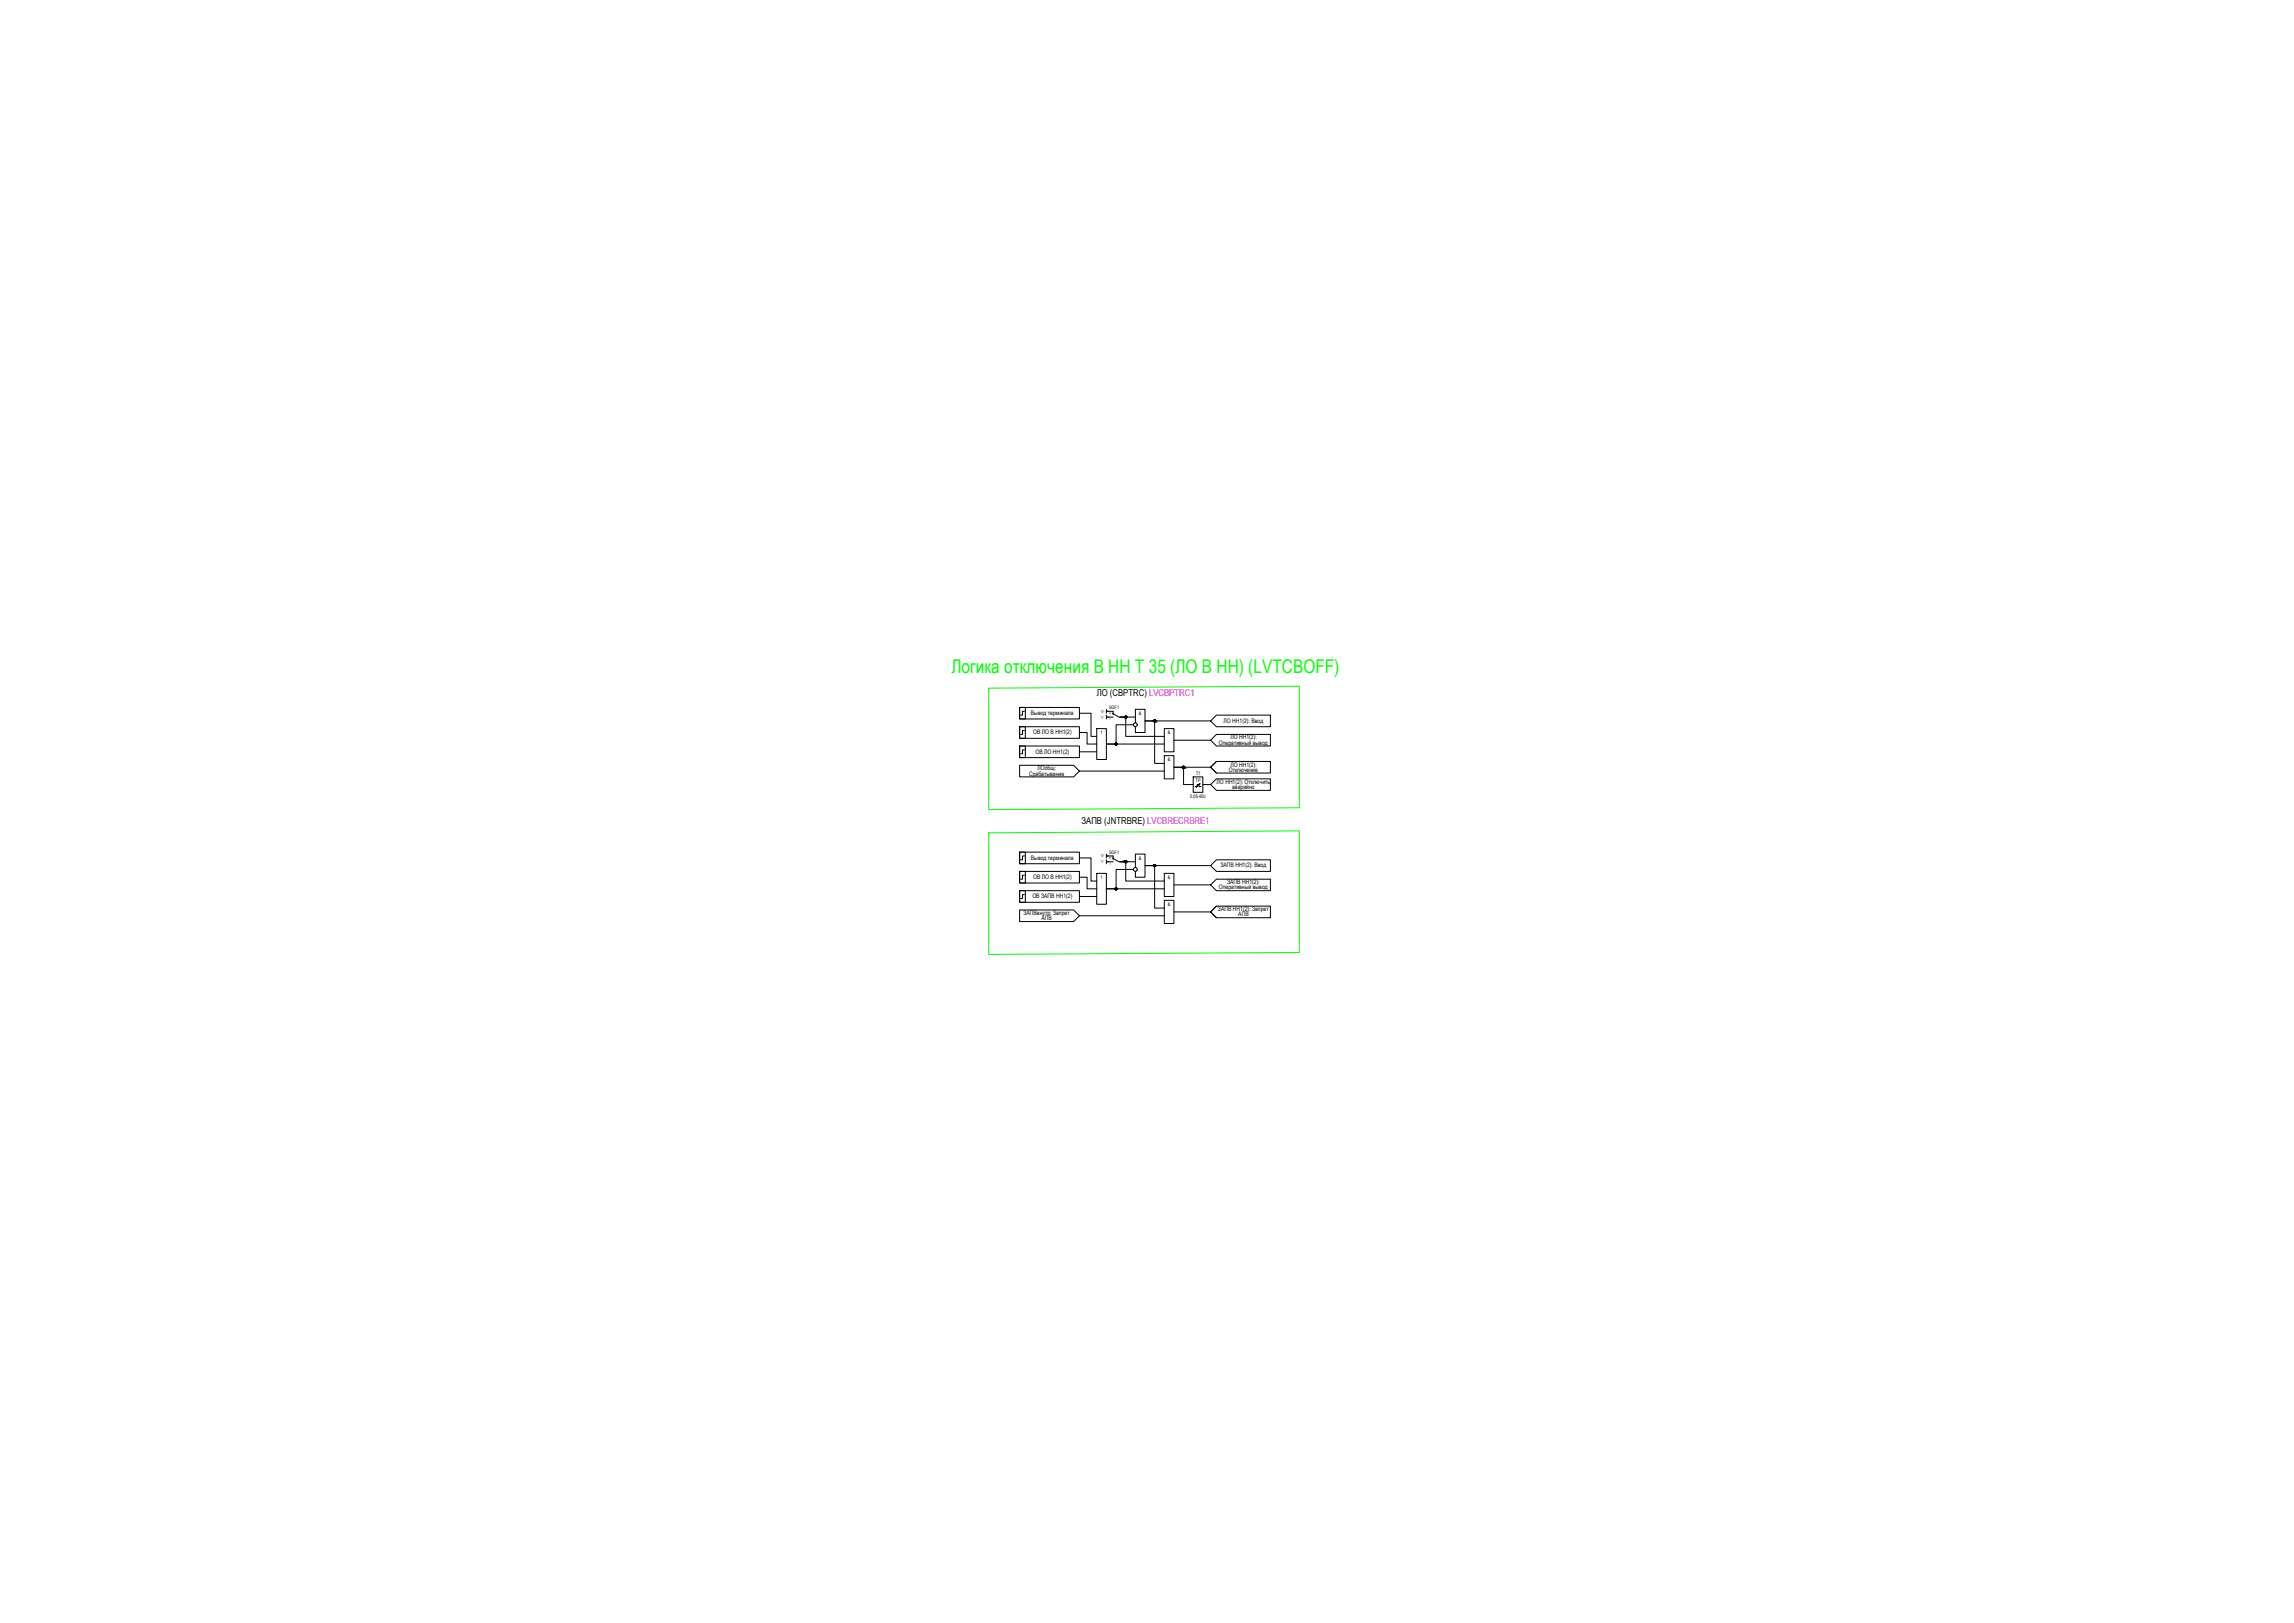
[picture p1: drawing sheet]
<svg xmlns="http://www.w3.org/2000/svg" width="1189mm" height="841mm" viewBox="0 0 1189 841" stroke-linecap="round" stroke-linejoin="round" font-family="sans-serif">
<defs><g id="words">
<text font-size="9.8" fill="#0f0" x="493" y="349">Логика отключения В НН Т 35 (ЛО В НН) (LVTCBOFF)</text>
<g font-size="4.9">
<text x="568" y="361">ЛО (CBPTRC) LVCBPTRC1</text>
<text x="561" y="427">ЗАПВ (JNTRBRE) LVCBRECRBRE1</text>
</g>
<g font-size="3.2">
<text x="534" y="371">Вывод терминала</text>
<text x="634" y="374">ЛО НН1(2): Ввод</text>
<text x="535" y="381">ОВ ЛО В НН1(2)</text>
<text x="638" y="383">ЛО НН1(2):</text>
<text x="632" y="386">Оперативный вывод</text>
<text x="537" y="391">ОВ ЛО НН1(2)</text>
<text x="533" y="402">Срабатывание</text>
<text x="538" y="399">ЛОобщ:</text>
<text x="637" y="400">Отключение</text>
<text x="638" y="397">ЛО НН1(2):</text>
<text x="631" y="406">ЛО НН1(2): Отключить</text>
<text x="639" y="409">аварийно</text>
<text x="534" y="446">Вывод терминала</text>
<text x="632" y="449">ЗАПВ НН1(2): Ввод</text>
<text x="535" y="456">ОВ ЛО В НН1(2)</text>
<text x="632" y="461">Оперативный вывод</text>
<text x="636" y="458">ЗАПВ НН1(2):</text>
<text x="535" y="466">ОВ ЗАПВ НН1(2)</text>
<text x="631" y="472">ЗАПВ НН1(2): Запрет</text>
<text x="530" y="474">ЗАПВвнутр: Запрет</text>
<text x="540" y="477">АПВ</text>
<text x="642" y="475">АПВ</text>
</g>
<g font-size="2.5">
<text x="590" y="370">&amp;</text>
<text x="570" y="380">1</text>
<text x="605" y="380">&amp;</text>
<text x="605" y="394">&amp;</text>
<text x="620" y="401">T1</text>
<text x="620" y="405">TP</text>
<text x="617" y="413">0,05-60с</text>
<text x="590" y="445">&amp;</text>
<text x="570" y="455">1</text>
<text x="605" y="455">&amp;</text>
<text x="605" y="469">&amp;</text>
</g>
<g font-size="2.4">
<text x="575" y="367">SGF1</text>
<text x="575" y="442">SGF1</text>
</g>
<g font-size="1.7">
<text x="570" y="369">&quot;0&quot;</text>
<text x="575" y="370">0</text>
<text x="570" y="372">&quot;1&quot;</text>
<text x="575" y="373">1</text>
<text x="570" y="447">&quot;1&quot;</text>
<text x="570" y="444">&quot;0&quot;</text>
<text x="575" y="445">0</text>
<text x="575" y="448">1</text>
</g>
</g></defs>
<!-- layer: 0 -->
<path d="M512 357l161-1v63l-161 1zM512 432l161-1v63l-161 1z" fill="none" stroke="#0f0" stroke-width=".52"/>
<g fill="none" stroke="#000" stroke-width=".52">
<path d="M528 377h3v6h-3zM528 377h31v6h-31zM528 367h3v6h-3zM528 367h31v6h-31zM531 379h-1v2h-1M531 369h-1v2h-1M559 380h4v6h5M559 370h6v12h3M568 378h5v16h-5zM573 368v2M573 371v2M573 369h1"/>
<path d="M573 372h1M587 376h-9v10h-5h30M588 372h-8h3v10h20M588 375v-7h5v12h-5v-3M603 378h5v12h-5zM627 374l3-3h28v6h-28zM627 374h-34h5v22h5M528 397h28l3 3-3 3h-28zM528 387h3v6h-3zM528 387h31v6h-31zM531 389h-1v2h-1M559 400h44"/>
<path d="M559 390h9M603 392h5v12h-5zM608 384h19M627 398l3-3h28v6h-28zM627 398h-19h5v9h5M627 384l3-3h28v6h-28zM630 395l-3 3 3 3M618 403h5v8h-5zM619 408h1v-1h1v1h1M621 406h1v1M622 406l-2 2M623 407h4l3-3h28v6h-28l-3-3"/>
<path d="M528 452h3v6h-3zM528 452h31v6h-31zM528 442h3v6h-3zM528 442h31v6h-31zM531 454h-1v2h-1M531 444h-1v2h-1M559 455h4v6h5M559 445h6v12h3M568 453h5v16h-5zM573 443v2M573 446v2M573 444h1"/>
<path d="M573 447h1M587 451h-9v10h-5h30M588 447h-8h3v10h20M588 450v-7h5v12h-5v-3M603 453h5v12h-5zM608 459h19M627 449l3-3h28v6h-28zM627 449h-34h5v22h5M627 459l3-3h28v6h-28zM528 472h28l3 3-3 3h-28zM528 462h3v6h-3zM528 462h31v6h-31z"/>
<path d="M531 464h-1v2h-1M559 475h44M559 465h9M603 467h5v12h-5zM608 473h19M627 473l3-3h28v6h-28zM630 470l-3 3 3 3"/>
<circle cx="583" cy="372" r=".5"/>
<circle cx="588" cy="376" r="1"/>
<circle cx="598" cy="374" r=".5"/>
<circle cx="578" cy="386" r=".5"/>
<circle cx="613" cy="398" r=".5"/>
<circle cx="583" cy="447" r=".5"/>
<circle cx="588" cy="451" r="1"/>
<circle cx="598" cy="449" r=".5"/>
<circle cx="578" cy="461" r=".5"/>
</g>
<g fill="#000" stroke="#000" stroke-width=".52">
<path d="M583 372h1zM583 371h1zM598 373h1zM598 374h1zM613 397h1zM613 398h1zM583 446h1zM583 447h1zM598 449h1z"/>
<path d="M583 371h1zM583 371h1z"/>
<path d="M583 371h1zM583 371h1z"/>
<path d="M583 372h1zM583 372h1z"/>
<path d="M583 371h1zM583 371h1z"/>
<path d="M583 371h1zM583 371h1z"/>
<path d="M583 372h1zM583 372h1z"/>
<path d="M583 371h1zM583 371h1z"/>
<path d="M583 372h1zM583 372h1zM583 372h1z"/>
<path d="M583 371h1zM583 371h1z"/>
<path d="M583 372h1zM583 372h1z"/>
<path d="M583 371h1zM583 371h1z"/>
<path d="M583 371h1zM583 371h1z"/>
<path d="M583 372h1zM583 372h1z"/>
<path d="M583 372h1zM583 372h1z"/>
<path d="M583 371h1zM583 371h1z"/>
<path d="M583 371l1 1zM583 371l1 1z"/>
<path d="M583 372h1zM583 372h1z"/>
<path d="M583 372h1zM583 372h1z"/>
<path d="M583 372h1zM583 372h1z"/>
<path d="M583 372h1zM583 372h1z"/>
<path d="M583 372h1zM583 372h1z"/>
<path d="M583 372h1zM583 372h1z"/>
<path d="M583 372h1zM583 372h1z"/>
<path d="M598 373h1zM598 373h1z"/>
<path d="M598 373h1zM598 373h1z"/>
<path d="M598 374h1zM598 374h1z"/>
<path d="M598 373h1zM598 373h1z"/>
<path d="M598 374h1zM598 374h1z"/>
<path d="M598 373h1zM598 373h1z"/>
<path d="M598 374h1zM598 374h1z"/>
<path d="M598 373h1zM598 373h1z"/>
<path d="M598 373h1zM598 373h1z"/>
<path d="M598 374h1zM598 374h1z"/>
<path d="M598 374h1zM598 374h1z"/>
<path d="M598 373h1zM598 373h1z"/>
<path d="M598 373h1zM598 373h1z"/>
<path d="M598 374h1zM598 374h1z"/>
<path d="M598 374h1zM598 374h1z"/>
<path d="M598 373h1zM598 373h1z"/>
<path d="M598 373h1zM598 373h1z"/>
<path d="M598 374h1zM598 374h1z"/>
<path d="M598 374h1zM598 374h1z"/>
<path d="M598 373l1 1zM598 373l1 1z"/>
<path d="M598 374h1zM598 374h1z"/>
<path d="M598 374h1zM598 374h1z"/>
<path d="M598 374h1zM598 374h1z"/>
<path d="M598 374h1zM598 374h1z"/>
<path d="M578 385h1zM578 385h1z"/>
<path d="M578 385h1zM578 385h1z"/>
<path d="M578 386h1zM578 386h1z"/>
<path d="M578 385h1zM578 385h1z"/>
<path d="M578 386h1zM578 386h1z"/>
<path d="M578 385h1zM578 385h1z"/>
<path d="M578 386h1zM578 386h1z"/>
<path d="M578 385h1zM578 385h1z"/>
<path d="M578 386h1zM578 386h1z"/>
<path d="M578 385h1zM578 385h1z"/>
<path d="M578 386h1zM578 386h1z"/>
<path d="M578 385h1zM578 385h1z"/>
<path d="M578 385h1zM578 385h1z"/>
<path d="M578 386h1zM578 386h1z"/>
<path d="M578 386h1zM578 386h1z"/>
<path d="M578 385h1zM578 385h1z"/>
<path d="M578 385h1zM578 385h1z"/>
<path d="M578 385l1 1zM578 385l1 1z"/>
<path d="M578 386h1zM578 386h1z"/>
<path d="M578 386h1zM578 386h1z"/>
<path d="M578 386h1zM578 386h1z"/>
<path d="M578 386h1zM578 386h1z"/>
<path d="M578 386h1zM578 386h1z"/>
<path d="M578 386h1zM578 386h1z"/>
<path d="M613 397h1zM613 397h1z"/>
<path d="M613 398h1zM613 398h1z"/>
<path d="M613 397h1zM613 397h1z"/>
<path d="M613 397h1zM613 397h1z"/>
<path d="M613 398h1zM613 398h1z"/>
<path d="M613 397h1zM613 397h1z"/>
<path d="M613 398h1zM613 398h1z"/>
<path d="M613 397h1zM613 397h1z"/>
<path d="M613 397h1zM613 397h1z"/>
<path d="M613 398h1zM613 398h1z"/>
<path d="M613 398h1zM613 398h1z"/>
<path d="M613 397h1zM613 397h1z"/>
<path d="M613 398h1zM613 398h1z"/>
<path d="M613 397h1zM613 397h1z"/>
<path d="M613 397h1zM613 397h1z"/>
<path d="M613 398h1zM613 398h1z"/>
<path d="M613 398h1zM613 398h1z"/>
<path d="M613 397h1zM613 397h1z"/>
<path d="M613 397l1 1zM613 397l1 1z"/>
<path d="M613 398h1zM613 398h1z"/>
<path d="M613 398h1zM613 398h1z"/>
<path d="M613 398h1zM613 398h1z"/>
<path d="M613 398h1zM613 398h1z"/>
<path d="M613 398h1zM613 398h1z"/>
<path d="M583 446h1zM583 446h1z"/>
<path d="M583 446h1zM583 446h1z"/>
<path d="M583 447h1zM583 447h1z"/>
<path d="M583 446h1zM583 446h1z"/>
<path d="M583 446h1zM583 446h1z"/>
<path d="M583 447h1zM583 447h1z"/>
<path d="M583 447h1zM583 447h1z"/>
<path d="M583 446h1zM583 446h1z"/>
<path d="M583 447h1zM583 447h1z"/>
<path d="M583 446h1zM583 446h1z"/>
<path d="M583 447h1zM583 447h1z"/>
<path d="M583 446h1zM583 446h1z"/>
<path d="M583 446h1zM583 446h1z"/>
<path d="M583 447h1zM583 447h1z"/>
<path d="M583 447h1zM583 447h1z"/>
<path d="M583 446h1zM583 446h1z"/>
<path d="M583 446h1zM583 446h1z"/>
<path d="M583 446l1 1zM583 446l1 1z"/>
<path d="M583 447h1zM583 447h1z"/>
<path d="M583 447h1zM583 447h1z"/>
<path d="M583 447h1zM583 447h1z"/>
<path d="M583 447h1zM583 447h1z"/>
<path d="M583 447h1zM583 447h1z"/>
<path d="M583 447h1zM583 447h1z"/>
<path d="M598 448h1zM598 448h1z"/>
<path d="M598 448h1zM598 448h1z"/>
<path d="M598 449h1zM598 449h1z"/>
<path d="M598 448h1zM598 448h1z"/>
<path d="M598 449h1zM598 449h1z"/>
<path d="M598 448h1zM598 448h1z"/>
<path d="M598 449h1zM598 449h1z"/>
<path d="M598 448h1zM598 448h1z"/>
<path d="M598 448h1zM598 448h1z"/>
<path d="M598 449h1zM598 449h1z"/>
<path d="M598 448h1zM598 448h1z"/>
<path d="M598 448h1zM598 448h1z"/>
<path d="M598 449h1zM598 449h1z"/>
<path d="M598 449h1zM598 449h1zM598 449h1z"/>
<path d="M598 448h1zM598 448h1z"/>
<path d="M598 448h1zM598 448h1z"/>
<path d="M598 449h1zM598 449h1z"/>
<path d="M598 449h1zM598 449h1z"/>
<path d="M598 448l1 1zM598 448l1 1z"/>
<path d="M598 449h1zM598 449h1z"/>
<path d="M598 449h1zM598 449h1z"/>
<path d="M598 449h1zM598 449h1z"/>
<path d="M598 449h1zM598 449h1z"/>
<path d="M578 460h1zM578 460h1z"/>
<path d="M578 460h1zM578 460h1z"/>
<path d="M578 461h1zM578 461h1z"/>
<path d="M578 460h1zM578 460h1z"/>
<path d="M578 461h1zM578 461h1z"/>
<path d="M578 460h1zM578 460h1z"/>
<path d="M578 461h1zM578 461h1z"/>
<path d="M578 460h1zM578 460h1z"/>
<path d="M578 461h1zM578 461h1z"/>
<path d="M578 460h1zM578 460h1z"/>
<path d="M578 461h1zM578 461h1z"/>
<path d="M578 460h1zM578 460h1z"/>
<path d="M578 460h1zM578 460h1z"/>
<path d="M578 461h1zM578 461h1z"/>
<path d="M578 461h1zM578 461h1z"/>
<path d="M578 460h1zM578 460h1z"/>
<path d="M578 460h1zM578 460h1z"/>
<path d="M578 460l1 1zM578 460l1 1z"/>
<path d="M578 461h1zM578 461h1z"/>
<path d="M578 461h1zM578 461h1z"/>
<path d="M578 461h1zM578 461h1z"/>
<path d="M578 461h1zM578 461h1z"/>
<path d="M578 461h1zM578 461h1z"/>
<path d="M578 461h1zM578 461h1z"/>
</g>
<path d="M574 369h3v1M574 372h3M576 370l4 2h3M574 444h3v1M574 447h3M576 445l4 2h3" fill="none" stroke="#000" stroke-width=".52"/>
<use href="#words"/>
</svg>
